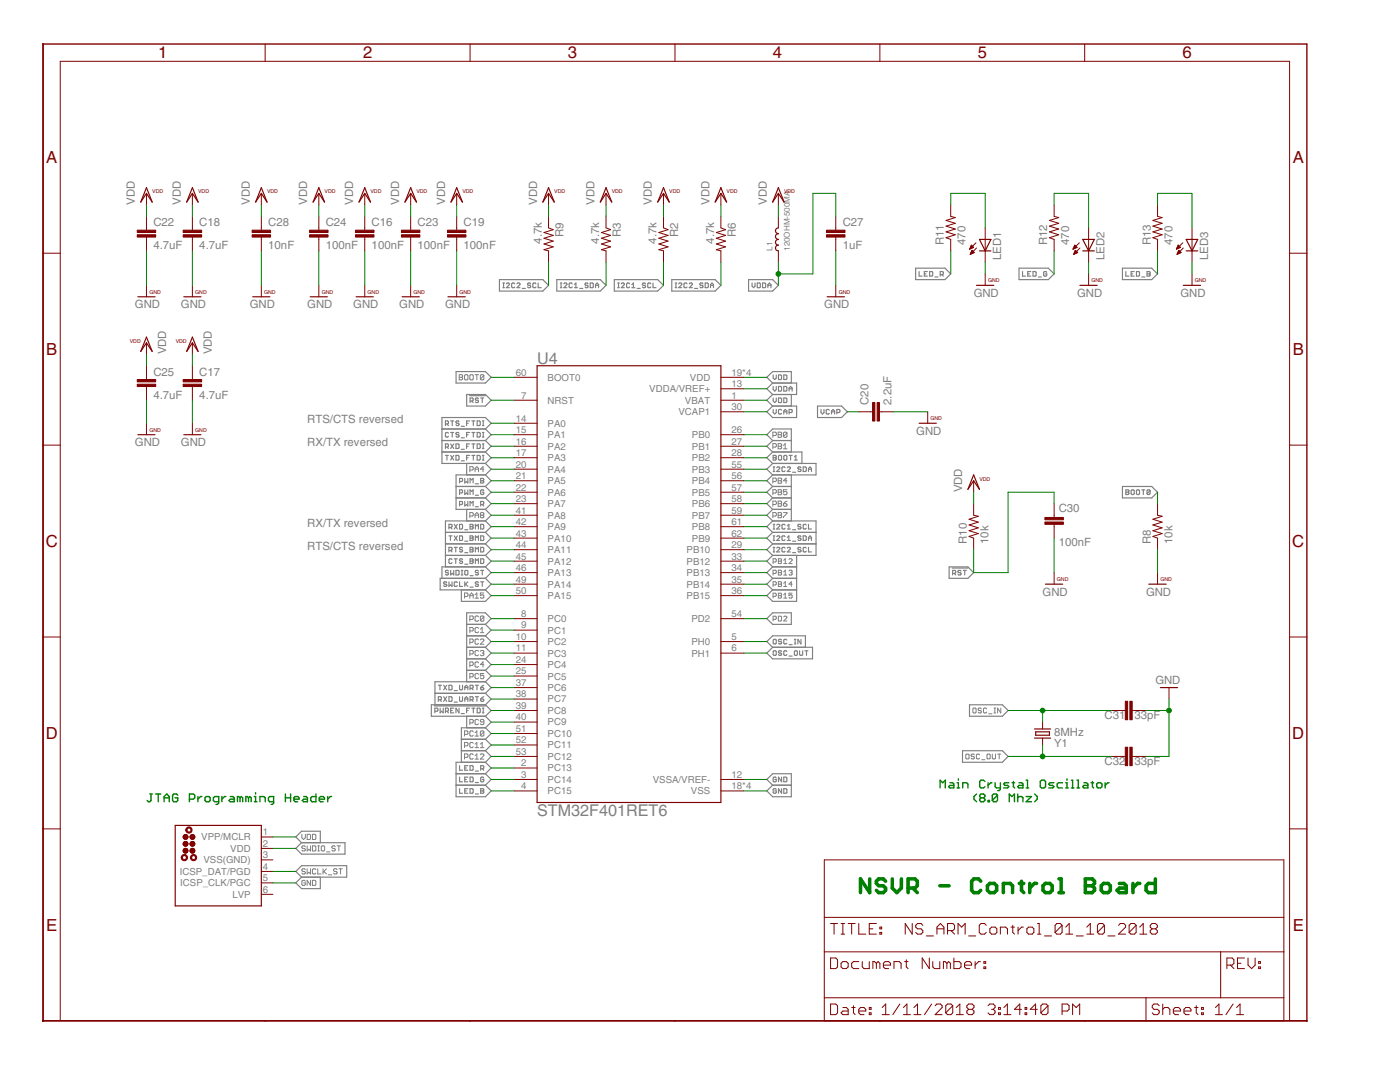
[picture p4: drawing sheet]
<svg xmlns="http://www.w3.org/2000/svg" width="279mm" height="216mm" viewBox="0 0 279 216" stroke-linecap="round" stroke-linejoin="round" font-family="sans-serif">
<defs><g id="words">
<g font-size="3.8" fill="#800000">
<text x="31.6" y="11.7">1</text>
<text x="72.5" y="11.7">2</text>
<text x="113.3" y="11.7">3</text>
<text x="154.2" y="11.7">4</text>
<text x="195.1" y="11.7">5</text>
<text x="236" y="11.7">6</text>
<text x="9.2" y="32.5">A</text>
<text x="258" y="32.5">A</text>
<text x="9.2" y="70.8">B</text>
<text x="258" y="70.8">B</text>
<text x="9.1" y="109.1">C</text>
<text x="257.9" y="109.1">C</text>
<text x="9.1" y="147.4">D</text>
<text x="257.9" y="147.4">D</text>
<text x="9.2" y="185.7">E</text>
<text x="258" y="185.7">E</text>
</g>
<g font-size="3.7" fill="#808080">
<text x="107.2" y="72.5">U4</text>
<text x="107.2" y="162.9">STM32F401RET6</text>
</g>
<g font-size="2.6" fill="#808080">
<text x="26.9" y="40.9" transform="rotate(-90 26.9 40.9)">VDD</text>
<text x="36.1" y="40.9" transform="rotate(-90 36.1 40.9)">VDD</text>
<text x="49.9" y="40.9" transform="rotate(-90 49.9 40.9)">VDD</text>
<text x="61.3" y="40.9" transform="rotate(-90 61.3 40.9)">VDD</text>
<text x="70.5" y="40.9" transform="rotate(-90 70.5 40.9)">VDD</text>
<text x="79.7" y="40.9" transform="rotate(-90 79.7 40.9)">VDD</text>
<text x="88.8" y="40.9" transform="rotate(-90 88.8 40.9)">VDD</text>
<text x="107.2" y="40.9" transform="rotate(-90 107.2 40.9)">VDD</text>
<text x="118.7" y="40.9" transform="rotate(-90 118.7 40.9)">VDD</text>
<text x="130.1" y="40.9" transform="rotate(-90 130.1 40.9)">VDD</text>
<text x="141.6" y="40.9" transform="rotate(-90 141.6 40.9)">VDD</text>
<text x="153" y="40.9" transform="rotate(-90 153 40.9)">VDD</text>
<text x="30.6" y="45.1">C22</text>
<text x="39.8" y="45.1">C18</text>
<text x="53.5" y="45.1">C28</text>
<text x="65" y="45.1">C24</text>
<text x="74.2" y="45.1">C16</text>
<text x="83.3" y="45.1">C23</text>
<text x="92.5" y="45.1">C19</text>
<text x="112.4" y="47.2" transform="rotate(-90 112.4 47.2)">R9</text>
<text x="123.9" y="47.2" transform="rotate(-90 123.9 47.2)">R3</text>
<text x="135.4" y="47.2" transform="rotate(-90 135.4 47.2)">R2</text>
<text x="146.8" y="47.2" transform="rotate(-90 146.8 47.2)">R6</text>
<text x="168.2" y="45.1">C27</text>
<text x="30.6" y="49.7">4.7uF</text>
<text x="39.8" y="49.7">4.7uF</text>
<text x="53.5" y="49.7">10nF</text>
<text x="65" y="49.7">100nF</text>
<text x="74.2" y="49.7">100nF</text>
<text x="83.3" y="49.7">100nF</text>
<text x="92.5" y="49.7">100nF</text>
<text x="108.1" y="48.6" transform="rotate(-90 108.1 48.6)">4.7k</text>
<text x="119.6" y="48.6" transform="rotate(-90 119.6 48.6)">4.7k</text>
<text x="131" y="48.6" transform="rotate(-90 131 48.6)">4.7k</text>
<text x="142.5" y="48.6" transform="rotate(-90 142.5 48.6)">4.7k</text>
<text x="168.2" y="49.7">1uF</text>
<text x="188.4" y="48.9" transform="rotate(-90 188.4 48.9)">R11</text>
<text x="192.7" y="48.9" transform="rotate(-90 192.7 48.9)">470</text>
<text x="199.8" y="51.9" transform="rotate(-90 199.8 51.9)">LED1</text>
<text x="209" y="48.9" transform="rotate(-90 209 48.9)">R12</text>
<text x="213.3" y="48.9" transform="rotate(-90 213.3 48.9)">470</text>
<text x="220.5" y="51.9" transform="rotate(-90 220.5 51.9)">LED2</text>
<text x="229.7" y="48.9" transform="rotate(-90 229.7 48.9)">R13</text>
<text x="234" y="48.9" transform="rotate(-90 234 48.9)">470</text>
<text x="241.1" y="51.9" transform="rotate(-90 241.1 51.9)">LED3</text>
<text x="194.3" y="59.2">GND</text>
<text x="215" y="59.2">GND</text>
<text x="235.6" y="59.2">GND</text>
<text x="26.9" y="61.5">GND</text>
<text x="36.1" y="61.5">GND</text>
<text x="49.9" y="61.5">GND</text>
<text x="61.3" y="61.5">GND</text>
<text x="70.5" y="61.5">GND</text>
<text x="79.7" y="61.5">GND</text>
<text x="88.8" y="61.5">GND</text>
<text x="164.5" y="61.5">GND</text>
<text x="33.1" y="70.7" transform="rotate(-90 33.1 70.7)">VDD</text>
<text x="42.3" y="70.7" transform="rotate(-90 42.3 70.7)">VDD</text>
<text x="30.6" y="74.9">C25</text>
<text x="39.8" y="74.9">C17</text>
<text x="30.6" y="79.5">4.7uF</text>
<text x="39.8" y="79.5">4.7uF</text>
<text x="173.3" y="80.8" transform="rotate(-90 173.3 80.8)">C20</text>
<text x="177.9" y="80.8" transform="rotate(-90 177.9 80.8)">2.2uF</text>
<text x="26.9" y="89">GND</text>
<text x="36.1" y="89">GND</text>
<text x="61.3" y="84.5">RTS/CTS reversed</text>
<text x="61.3" y="89">RX/TX reversed</text>
<text x="182.9" y="86.7">GND</text>
<text x="192" y="98.2" transform="rotate(-90 192 98.2)">VDD</text>
<text x="61.3" y="105.1">RX/TX reversed</text>
<text x="211.3" y="102.2">C30</text>
<text x="61.3" y="109.7">RTS/CTS reversed</text>
<text x="193" y="108.5" transform="rotate(-90 193 108.5)">R10</text>
<text x="197.3" y="108.5" transform="rotate(-90 197.3 108.5)">10k</text>
<text x="211.3" y="108.9">100nF</text>
<text x="229.7" y="108.5" transform="rotate(-90 229.7 108.5)">R8</text>
<text x="234" y="108.5" transform="rotate(-90 234 108.5)">10k</text>
<text x="208.1" y="118.8">GND</text>
<text x="228.7" y="118.8">GND</text>
<text x="230.6" y="136.5">GND</text>
<text x="220.5" y="143.5">C31</text>
<text x="226.4" y="143.4">33pF</text>
<text x="210.4" y="146.8">8MHz</text>
<text x="210.4" y="149.1">Y1</text>
<text x="220.5" y="152.7">C32</text>
<text x="226.4" y="152.6">33pF</text>
</g>
<g font-size="2.2" fill="#808080">
<text x="102.9" y="75">60</text>
<text x="109.3" y="76">BOOT0</text>
<text x="137.7" y="76">VDD</text>
<text x="146" y="77.3">13</text>
<text x="146" y="75">19*4</text>
<text x="104" y="79.5">7</text>
<text x="109.3" y="80.6">NRST</text>
<text x="129.6" y="78.3">VDDA/VREF+</text>
<text x="135.4" y="82.9">VCAP1</text>
<text x="136.7" y="80.6">VBAT</text>
<text x="146" y="79.5">1</text>
<text x="146" y="81.8">30</text>
<text x="102.9" y="84.1">14</text>
<text x="102.9" y="86.4">15</text>
<text x="102.9" y="88.7">16</text>
<text x="109.3" y="85.1">PA0</text>
<text x="109.3" y="87.4">PA1</text>
<text x="109.3" y="89.7">PA2</text>
<text x="138.1" y="87.4">PB0</text>
<text x="138.1" y="89.7">PB1</text>
<text x="146" y="86.4">26</text>
<text x="146" y="88.7">27</text>
<text x="102.9" y="91">17</text>
<text x="102.9" y="93.3">20</text>
<text x="102.9" y="95.6">21</text>
<text x="109.3" y="92">PA3</text>
<text x="109.3" y="94.3">PA4</text>
<text x="138.1" y="92">PB2</text>
<text x="138.1" y="94.3">PB3</text>
<text x="146" y="91">28</text>
<text x="146" y="93.3">55</text>
<text x="146" y="95.6">56</text>
<text x="102.9" y="97.9">22</text>
<text x="102.9" y="100.2">23</text>
<text x="109.3" y="96.6">PA5</text>
<text x="109.3" y="98.9">PA6</text>
<text x="109.3" y="101.2">PA7</text>
<text x="138.1" y="96.6">PB4</text>
<text x="138.1" y="98.9">PB5</text>
<text x="138.1" y="101.2">PB6</text>
<text x="146" y="97.9">57</text>
<text x="146" y="100.2">58</text>
<text x="102.9" y="102.5">41</text>
<text x="102.9" y="104.8">42</text>
<text x="102.9" y="107.1">43</text>
<text x="109.3" y="103.5">PA8</text>
<text x="109.3" y="105.8">PA9</text>
<text x="138.1" y="103.5">PB7</text>
<text x="138.1" y="105.8">PB8</text>
<text x="146" y="102.5">59</text>
<text x="146" y="104.8">61</text>
<text x="146" y="107.1">62</text>
<text x="102.9" y="109.4">44</text>
<text x="102.9" y="111.6">45</text>
<text x="102.9" y="113.9">46</text>
<text x="109.3" y="108.1">PA10</text>
<text x="109.3" y="110.4">PA11</text>
<text x="109.3" y="112.7">PA12</text>
<text x="137" y="110.4">PB10</text>
<text x="137" y="112.7">PB12</text>
<text x="138.1" y="108.1">PB9</text>
<text x="146" y="109.4">29</text>
<text x="146" y="111.6">33</text>
<text x="146" y="113.9">34</text>
<text x="102.9" y="116.2">49</text>
<text x="102.9" y="118.5">50</text>
<text x="109.3" y="115">PA13</text>
<text x="109.3" y="117.2">PA14</text>
<text x="109.3" y="119.5">PA15</text>
<text x="137" y="115">PB13</text>
<text x="137" y="117.2">PB14</text>
<text x="137" y="119.5">PB15</text>
<text x="146" y="116.2">35</text>
<text x="146" y="118.5">36</text>
<text x="104" y="123.1">8</text>
<text x="104" y="125.4">9</text>
<text x="109.3" y="124.1">PC0</text>
<text x="138" y="124.1">PD2</text>
<text x="146" y="123.1">54</text>
<text x="102.9" y="127.7">10</text>
<text x="102.9" y="130">11</text>
<text x="109.3" y="126.4">PC1</text>
<text x="109.3" y="128.7">PC2</text>
<text x="109.3" y="131">PC3</text>
<text x="138" y="128.7">PH0</text>
<text x="138" y="131">PH1</text>
<text x="146" y="127.7">5</text>
<text x="146" y="130">6</text>
<text x="102.9" y="132.3">24</text>
<text x="102.9" y="134.6">25</text>
<text x="102.9" y="136.9">37</text>
<text x="109.3" y="133.3">PC4</text>
<text x="109.3" y="135.6">PC5</text>
<text x="109.3" y="137.9">PC6</text>
<text x="102.9" y="139.2">38</text>
<text x="102.9" y="141.5">39</text>
<text x="102.9" y="143.8">40</text>
<text x="109.3" y="140.2">PC7</text>
<text x="109.3" y="142.5">PC8</text>
<text x="102.9" y="146">51</text>
<text x="102.9" y="148.3">52</text>
<text x="109.3" y="144.8">PC9</text>
<text x="109.3" y="147.1">PC10</text>
<text x="109.3" y="149.3">PC11</text>
<text x="102.9" y="150.6">53</text>
<text x="104" y="152.9">2</text>
<text x="104" y="155.2">3</text>
<text x="109.3" y="153.9">PC13</text>
<text x="109.3" y="151.6">PC12</text>
<text x="146" y="155.2">12</text>
<text x="104" y="157.5">4</text>
<text x="109.3" y="156.2">PC14</text>
<text x="109.3" y="158.5">PC15</text>
<text x="130.3" y="156.2">VSSA/VREF-</text>
<text x="137.9" y="158.5">VSS</text>
<text x="146" y="157.5">18*4</text>
<text x="40.2" y="167.7">VPP/MCLR</text>
<text x="52.5" y="166.7">1</text>
<text x="40.6" y="172.3">VSS(GND)</text>
<text x="46" y="170">VDD</text>
<text x="52.5" y="169">2</text>
<text x="52.5" y="171.3">3</text>
<text x="52.5" y="173.6">4</text>
<text x="35.9" y="174.6">ICSP_DAT/PGD</text>
<text x="36" y="176.9">ICSP_CLK/PGC</text>
<text x="46.4" y="179.2">LVP</text>
<text x="52.5" y="175.9">5</text>
<text x="52.5" y="178.1">6</text>
</g>
<g font-size="1.9" fill="#808080">
<text x="154.2" y="50.1" transform="rotate(-90 154.2 50.1)">L1</text>
<text x="157.6" y="50.1" transform="rotate(-90 157.6 50.1)">120OHM-500MA</text>
</g>
<g font-size="1.2" fill="#800000">
<text x="30.4" y="38.6">VDD</text>
<text x="39.5" y="38.6">VDD</text>
<text x="53.3" y="38.6">VDD</text>
<text x="64.8" y="38.6">VDD</text>
<text x="73.9" y="38.6">VDD</text>
<text x="83.1" y="38.6">VDD</text>
<text x="92.3" y="38.6">VDD</text>
<text x="110.6" y="38.6">VDD</text>
<text x="122.1" y="38.6">VDD</text>
<text x="133.6" y="38.6">VDD</text>
<text x="145" y="38.6">VDD</text>
<text x="156.5" y="38.6">VDD</text>
<text x="29.8" y="58.7">GND</text>
<text x="39" y="58.7">GND</text>
<text x="52.7" y="58.7">GND</text>
<text x="64.2" y="58.7">GND</text>
<text x="73.4" y="58.7">GND</text>
<text x="82.5" y="58.7">GND</text>
<text x="91.7" y="58.7">GND</text>
<text x="167.4" y="58.7">GND</text>
<text x="197.2" y="56.4">GND</text>
<text x="217.8" y="56.4">GND</text>
<text x="238.5" y="56.4">GND</text>
<text x="25.9" y="68.4">VDD</text>
<text x="35.1" y="68.4">VDD</text>
<text x="185.7" y="83.9">GND</text>
<text x="29.8" y="86.2">GND</text>
<text x="39" y="86.2">GND</text>
<text x="195.5" y="95.9">VDD</text>
<text x="210.9" y="116">GND</text>
<text x="231.6" y="116">GND</text>
</g>
</g></defs>
<g fill="none" stroke="#808080" stroke-width=".23">
<path d="M99.7 55.8h8.6l1.2 1.1-1.2 1.2h-8.6zM100.4 57.4h.3M100.4 56.5h.3M100.5 56.5v.9M101 56.6l.2-.1h.3l.2 .1-.7 .8h.7M102.7 56.6l-.1-.1h-.3l-.2 .1v.7l.2 .1 .4-.1M103.2 56.6l.1-.1h.3l.2 .1-.6 .8h.6M104.2 57.6h.6M105.9 56.6l-.2-.1h-.3l-.1 .3 .4 .1 .2 .4-.2 .1-.4-.1M107 56.6l-.2-.1h-.3l-.2 .1v.7l.2 .1 .5-.1M107.4 56.5v.9h.6M111.1 55.8h8.7l1.1 1.1-1.1 1.2h-8.7z"/>
<path d="M111.8 57.4h.3M111.8 56.5h.3M112 56.5v.9M112.5 56.6l.2-.1h.3l.1 .1-.6 .8h.6M114.2 56.6l-.2-.1h-.3l-.1 .1v.7l.1 .1 .5-.1M114.6 57.4h.7M114.6 56.8l.3-.3v.9M115.7 57.6h.6M117.3 56.6l-.1-.1h-.3l-.1 .3 .4 .1 .1 .4-.1 .1-.4-.1M117.8 56.5h.5l.1 .1v.7l-.1 .1h-.5zM118.9 56.9h.6M118.9 57.4v-.6l.3-.3 .3 .3v.6"/>
<path d="M122.6 55.8h8.7l1.1 1.1-1.1 1.2h-8.7zM123.3 57.4h.3M123.3 56.5h.3M123.4 56.5v.9M124 56.6l.1-.1h.3l.2 .1-.6 .8h.6M125.6 56.6l-.1-.1h-.3l-.1 .1v.7l.1 .1 .4-.1M126.1 57.4h.6M126.1 56.8l.3-.3v.9M127.1 57.6h.7M128.8 56.6l-.1-.1h-.3l-.2 .3 .5 .1 .1 .4-.1 .1-.5-.1M129.9 56.6l-.2-.1h-.3l-.1 .1v.7l.1 .1 .5-.1M130.3 56.5v.9h.6"/>
<path d="M134.1 55.8h8.6l1.2 1.1-1.2 1.2h-8.6zM134.7 57.4h.4M134.7 56.5h.4M134.9 56.5v.9M135.4 56.6l.2-.1h.3l.2 .1-.7 .8h.7M137.1 56.6l-.1-.1h-.3l-.2 .1v.7l.2 .1 .4-.1M137.6 56.6l.1-.1h.3l.2 .1-.6 .8h.6M138.6 57.6h.6M140.3 56.6l-.2-.1h-.3l-.1 .3 .4 .1 .2 .4-.2 .1-.4-.1M140.7 56.5h.5l.2 .1v.7l-.2 .1h-.5zM141.8 56.9h.6M141.8 57.4v-.6l.3-.3 .3 .3v.6"/>
<path d="M149.4 55.8h4.8l1.1 1.1-1.1 1.2h-4.8zM150.1 56.5v.6l.3 .3 .3-.3v-.6M151.1 56.5h.5l.1 .1v.7l-.1 .1h-.5zM152.2 56.5h.5l.1 .1v.7l-.1 .1h-.5zM153.2 56.9h.7M153.2 57.4v-.6l.4-.3 .3 .3v.6M182.7 53.5h5.9l1.1 1.2-1.1 1.1h-5.9zM183.4 54.2v.9h.6M184.5 54.7h.3M185.1 54.2h-.6v.9h.6M185.5 54.2h.5l.1 .1v.6l-.1 .2h-.5zM186.6 55.3h.6"/>
<path d="M187.6 54.8h.5l.2-.5-.2-.1h-.5v.9M188 54.8l.3 .3M203.4 53.5h5.8l1.2 1.2-1.2 1.1h-5.8zM204.1 54.2v.9h.6M205.1 54.7h.3M205.7 54.2h-.6v.9h.6M206.2 54.2h.4l.2 .1v.6l-.2 .2h-.4zM207.2 55.3h.6M208.9 54.3l-.2-.1-.4 .1v.6l.4 .2 .2-.4h-.3M224 53.5h5.8l1.2 1.2-1.2 1.1h-5.8zM224.7 54.2v.9h.6M225.7 54.7h.4"/>
<path d="M226.4 54.2h-.7v.9h.7M226.8 54.2h.5l.1 .1v.6l-.1 .2h-.5zM227.9 55.3h.6M228.9 54.2h.5l.1 .1-.1 .4 .1 .2-.1 .2h-.5zM228.9 54.7h.5M91 74.1h5.9l1.1 1.2-1.1 1.1h-5.9zM93.1 78.7h3.8l1.1 1.2-1.1 1.1h-3.8zM93.7 79h3.2M95.5 79.6l-.5-.2-.1 .3 .4 .2 .2 .3-.2 .1-.4-.1M95.9 79.4h.6M96.2 79.4v.9M154.2 76.4l-1.2-1.1 1.2-1.2h3.7v2.3"/>
<path d="M154.2 76.4h4.8v2.3h-4.8M154.2 78.7l-1.2 1.2 1.2 1.1M154.2 76.4l-1.2 1.2 1.2 1.1M154.3 74.8v.6l.3 .3 .3-.3v-.6M154.3 77.1v.6l.3 .3 .3-.3v-.6M154.3 79.4v.6l.3 .3 .3-.3v-.6M155.4 74.8h.4l.2 .2v.6l-.2 .1h-.4zM155.4 77.1h.4l.2 .2v.6l-.2 .1h-.4zM155.4 79.4h.4l.2 .2v.6l-.2 .1h-.4zM156.4 74.8h.5l.1 .2v.6l-.1 .1h-.5zM156.4 77.1h.5l.1 .2v.6l-.1 .1h-.5zM156.4 79.4h.5l.1 .2v.6l-.1 .1h-.5z"/>
<path d="M157.5 78v-.6l.3-.3 .3 .3v.6M157.5 77.6h.6M157.9 78.7v2.3M88.2 90.2h8.7M88.2 85.6h8.7M88.2 87.9h8.7M88.9 90.9h.6M88.9 84.6h.4l.2-.1-.2-.5h-.4v.9M88.9 89.2h.4l.2-.2-.2-.4h-.4v.9M89.2 90.9v.9M89.2 84.6l.3 .3M89.2 89.2l.3 .3"/>
<path d="M89.5 86.4l-.2-.1-.4 .1v.7l.1 .1 .5-.1M89.9 90.9l.7 .9M89.9 84h.7M89.9 88.6l.7 .9M89.9 86.3h.7M90.3 84v.9M90.3 86.3v.9M90.6 90.9l-.7 .9M90.6 88.6l-.7 .9M91 90.9h.5l.1 .1v.6l-.1 .2h-.5zM91 88.6h.5l.1 .1v.6l-.1 .2h-.5zM91 99.4h5.9"/>
<path d="M91 97.1h5.9M91.6 84.2l-.1-.2h-.3l-.2 .2 .2 .3 .4 .1-.1 .3h-.3l-.2-.1M91.6 86.4l-.1-.1-.5 .1 .2 .3h.3l.1 .2-.1 .3-.5-.1M91.7 96.1h.5l.1-.2-.1-.4h-.5v.9M91.7 98.4h.5l.1-.2-.1-.5h-.5v1M92.1 91.9h.6M92.1 85.1h.6M92.1 89.7h.6M92.1 87.4h.6M92.8 95.5v.9l.3-.3 .3 .3v-.9M92.8 97.7v1l.3-.3 .3 .3v-1M93.1 91.3h.3"/>
<path d="M93.1 84.5h.3M93.1 89h.3M93.1 86.7h.3M93.1 92.5v2.3M93.7 90.9h-.6v.9M93.7 84h-.6v.9M93.7 86.3h-.6v.9M93.7 88.6h-.6v.9M93.8 98.7v-1l.3 .4 .3-.4v1M93.8 80h.5l.1-.1-.1-.5h-.5v.9M93.8 96.4v-.9l.3 .3 .3-.3v.9M94.1 80l.3 .3"/>
<path d="M94.2 90.9h.6M94.2 84h.6M94.2 88.6h.6M94.2 86.3h.6M94.5 84v.9M94.5 86.3v.9M94.5 88.6v.9M94.5 90.9v.9M94.9 98.8h.6M94.9 96.5h.6M95.2 90.9h.5l.1 .1v.6l-.1 .2h-.5zM95.2 84h.5l.1 .2v.6l-.1 .1h-.5z"/>
<path d="M95.2 86.3h.5l.1 .1v.7l-.1 .1h-.5zM95.2 88.6h.5l.1 .1v.6l-.1 .2h-.5zM95.9 95.5h.5l.1 .1-.1 .3 .1 .3-.1 .2h-.5zM95.9 95.9h.5M96.3 90.9h.3M96.3 91.8h.3M96.3 84h.3M96.3 84.9h.3M96.3 88.6h.3M96.3 89.5h.3M96.3 86.3h.3M96.3 87.2h.3"/>
<path d="M96.4 84v.9M96.4 86.3v.9M96.4 88.6v.9M96.4 90.9v.9M96.5 97.9l-.1-.2-.5 .2v.6l.2 .2h.3l.1-.2v-.3h-.3M96.9 90.2l1.1 1.1-1.1 1.2M96.9 85.6l1.1-1.1-1.1-1.2h-8.7v9.2h8.7M96.9 94.8h-5.9v6.8h5.9M96.9 87.9l1.1 1.1-1.1 1.2M96.9 85.6l1.1 1.1-1.1 1.2M96.9 99.4l1.1 1.1-1.1 1.1M96.9 97.1l1.1 1.1-1.1 1.2"/>
<path d="M96.9 94.8l1.1 1.1-1.1 1.2M96.9 92.5l1.1 1.1-1.1 1.2M153 82.2l1.2-1.2h4.8v2.3h-4.8zM154.2 87.9l-1.2-1.2 1.2-1.1h3.7v4.6M154.2 92.5h8.7v2.3h-8.7M154.2 90.2h5.8v2.3M154.2 87.9h3.7M154.2 99.4h3.7M154.2 97.1h3.7M154.2 92.5l-1.2 1.1 1.2 1.2M154.2 99.4l-1.2 1.1 1.2 1.1M154.2 97.1l-1.2 1.1 1.2 1.2"/>
<path d="M154.2 94.8l-1.2 1.1 1.2 1.2M154.2 90.2l-1.2 1.1 1.2 1.2M154.2 87.9l-1.2 1.1 1.2 1.2M154.3 81.7v.6l.3 .3 .3-.3v-.6M154.3 90.9h.5l.1 .1-.1 .3 .1 .3-.1 .2h-.5zM154.3 91.3h.5M154.3 94.1h.3M154.3 93.2h.3M154.5 93.2v.9M155 93.3l.2-.1 .4 .1-.6 .8h.6M155.5 90.9h.3l.2 .1v.6l-.2 .2h-.3l-.1-.2v-.6zM156 81.9l-.2-.2-.4 .2v.6l.1 .1 .5-.1"/>
<path d="M156.4 82.6v-.6l.3-.3 .3 .3v.6M156.4 82.2h.6M156.6 90.9h.3l.1 .1v.6l-.1 .2h-.3l-.2-.2v-.6zM156.7 93.3l-.2-.1-.4 .1v.6l.1 .2 .5-.2M157.1 93.3l.2-.1 .4 .1-.6 .8h.6M157.5 90.9h.6M157.5 82.3h.4l.2-.1v-.3l-.2-.2h-.4v.9M157.8 90.9v.9M157.9 94.8v9.1M158.2 94.2h.6M158.5 91.8h.6M158.5 91.2l.3-.3v.9"/>
<path d="M159.9 93.3l-.2-.1-.5 .1 .2 .3h.3l.2 .2-.2 .3-.5-.2M160.3 93.2h.4l.2 .1v.6l-.2 .2h-.4zM161.4 94.1v-.6l.2-.3 .3 .3v.6M161.4 93.6h.5M163.2 81h4.8l1.1 1.2-1.1 1.1h-4.8zM163.9 81.7v.6l.2 .3 .3-.3v-.6M165.5 81.9l-.1-.2-.5 .2v.6l.2 .1 .4-.1M165.9 82.2h.7M165.9 82.6v-.6l.4-.3 .3 .3v.6M167 82.3h.5l.1-.4-.1-.2h-.5v.9M224 97.1h5.8l1.2 1.1-1.2 1.2h-5.8zM224.7 97.7h.4l.2 .2-.2 .3 .2 .3-.2 .2h-.4z"/>
<path d="M224.7 98.2h.4M225.7 97.9l.2-.2 .5 .2v.6l-.2 .2h-.3l-.2-.2zM226.9 97.7l.5 .2v.6l-.1 .2h-.4l-.1-.2v-.6zM227.9 97.7h.6M228.2 97.7v1M229.5 97.9l-.4-.2-.2 .2v.6M229.5 97.9v.6l-.1 .2h-.3l-.2-.2M229.5 97.9l-.6 .6M88.9 106.2h8M88.9 108.5h8M88.9 110.8h8M89.2 116.2l-.5-.1-.2 .3 .2 .2h.3l.2 .3-.2 .1-.5-.1"/>
<path d="M89.5 114l-.2-.2-.4 .2 .1 .3 .5 .1-.2 .3-.4-.1M89.6 105.2h.5l.1-.1-.1-.5h-.5v1M89.6 109.8h.5l.1-.4-.1-.2h-.5v.9M89.6 116.1v.9l.3-.3 .3 .3v-.9M89.6 106.9h.6M89.9 105.2l.3 .4M89.9 106.9v.9M89.9 109.8l.3 .3M89.9 113.8v.9l.4-.3 .3 .3v-.9M90.2 111.7l-.1-.2-.5 .2v.6l.1 .1h.4l.1-.1M90.7 109.2h.6M90.7 104.6l.6 1"/>
<path d="M90.7 111.5h.6M90.7 106.9l.6 .9M91 109.2v.9M91 111.5v.9M91 113.8h.5l.1 .2v.6l-.1 .1h-.5zM91.3 104.6l-.6 1M91.3 106.9l-.6 .9M91.3 116.2l-.2-.1-.4 .1v.7l.1 .1 .5-.1M91.7 104.6h.5l.1 .2v.6l-.1 .2h-.5zM91.7 100.7h.5l.1-.2-.1-.4h-.5v.9M91.7 106.9h.5l.1 .2v.6l-.1 .1h-.5zM91.7 116.1v.9h.6"/>
<path d="M92.1 113.8h.3M92.1 114.7h.3M92.1 117.7v2.3h4.8l1.1-1.1-1.1-1.2M92.2 113.8v.9M92.3 109.4l-.1-.2-.5 .2 .2 .3 .4 .1-.1 .3-.5-.1M92.3 111.7l-.1-.2-.5 .2 .2 .3 .4 .1-.1 .3h-.3l-.2-.1M92.8 105.7h.6M92.8 110.3h.6M92.8 112.6h.6M92.8 108h.6M92.8 114l.1-.2 .5 .2v.6l-.2 .1-.4-.1zM92.8 100.1v.9l.3-.3 .3 .3v-.9"/>
<path d="M92.8 116.1v.9M92.9 116.6l.5 .4M93.1 101.6v2.3M93.4 116.1l-.6 .6M93.8 101v-.9l.3 .3 .3-.3v.9M93.8 104.6h.5l.1 .2-.1 .3 .1 .3-.1 .2h-.5zM93.8 106.9h.5l.1 .2-.1 .3 .1 .3-.1 .1h-.5zM93.8 109.2h.5l.1 .2-.1 .3 .1 .3-.1 .1h-.5zM93.8 111.5h.5l.1 .2-.1 .3 .1 .3-.1 .1h-.5zM93.8 105.1h.5M93.8 109.7h.5M93.8 112h.5"/>
<path d="M93.8 107.4h.5M93.8 114.9h.6M93.8 117.2h.6M94.9 105.6v-1l.3 .3 .3-.3v1M94.9 107.8v-.9l.3 .3 .3-.3v.9M94.9 110.1v-.9l.3 .3 .3-.3v.9M94.9 112.4v-.9l.3 .3 .3-.3v.9M94.9 101.1h.6M95.5 114l-.2-.2-.4 .2 .1 .3 .5 .1-.2 .3-.4-.1M95.5 116.2l-.5-.1-.1 .3 .1 .2h.3l.2 .3-.2 .1-.4-.1M95.9 104.6h.5l.1 .2v.6l-.1 .2h-.5zM95.9 109.2h.5l.1 .2v.6l-.1 .1h-.5z"/>
<path d="M95.9 100.7h.5l.1-.5-.1-.1h-.5v.9M95.9 106.9h.5l.1 .2v.6l-.1 .1h-.5zM95.9 111.5h.5l.1 .2v.6l-.1 .1h-.5zM95.9 113.8h.6M95.9 116.1h.6M96.2 113.8v.9M96.2 116.1v.9M96.2 100.7l.3 .3M96.9 113.1h-8.7v2.3M96.9 103.9h-8v9.2M96.9 103.9l1.1 1.2-1.1 1.1M96.9 110.8l1.1 1.2-1.1 1.1"/>
<path d="M96.9 106.2l1.1 1.2-1.1 1.1M96.9 108.5l1.1 1.2-1.1 1.1M96.9 113.1l1.1 1.2-1.1 1.1M96.9 115.4h-9.1v2.3h9.1M96.9 115.4l1.1 1.2-1.1 1.1M96.9 101.6l1.1 1.2-1.1 1.1M154.2 103.9l-1.2 1.2 1.2 1.1M154.2 103.9h8.7v6.9h-8.7M154.2 106.2h8.7M154.2 108.5l-1.2 1.2 1.2 1.1M154.2 108.5h8.7M154.2 113.1h4.8"/>
<path d="M154.2 115.4h4.8M154.2 117.7h4.8M154.2 101.6h3.7M154.2 106.2l-1.2 1.2 1.2 1.1M154.2 110.8l-1.2 1.2 1.2 1.1M154.2 113.1l-1.2 1.2 1.2 1.1M154.2 115.4l-1.2 1.2 1.2 1.1M154.2 101.6l-1.2 1.2 1.2 1.1M154.3 105.6h.3M154.3 104.6h.3M154.3 110.1h.3M154.3 109.2h.3"/>
<path d="M154.3 106.9h.3M154.3 107.8h.3M154.5 104.6v1M154.5 106.9v.9M154.5 109.2v.9M155 104.8l.2-.2 .4 .2v.1l-.6 .7h.6M155 107.1l.2-.2 .4 .2-.6 .7h.6M155 109.4l.2-.2 .4 .2-.6 .7h.6M156.7 104.8l-.2-.2-.4 .2v.6l.1 .2h.3l.2-.2M156.7 107.1l-.2-.2-.4 .2v.6l.1 .1 .5-.1M156.7 109.4l-.2-.2-.4 .2v.6l.1 .1 .5-.1M157.1 105.6h.6"/>
<path d="M157.1 104.9l.3-.3v1M157.1 107.2l.3-.3v.9M157.1 109.4l.2-.2 .4 .2-.6 .7h.6M157.1 107.8h.6M158.2 105.7h.6M158.2 110.3h.6M158.2 108h.6M159 110.8v9.2h-4.8l-1.2-1.1 1.2-1.2M159.9 104.8l-.2-.2-.5 .2 .2 .3 .5 .1-.2 .4h-.3l-.2-.2M159.9 107.1l-.5-.2-.2 .3 .5 .2 .2 .3-.2 .1-.5-.1M159.9 109.4l-.5-.2-.2 .3 .2 .2h.3l.2 .3-.2 .1-.5-.1M160.3 106.9h.4l.2 .2v.6l-.2 .1h-.4z"/>
<path d="M160.9 104.8l-.2-.2-.4 .2v.6l.1 .2h.3l.2-.2M160.9 109.4l-.2-.2-.4 .2v.6l.1 .1 .5-.1M161.4 104.6v1h.5M161.4 107.8v-.6l.2-.3 .3 .3v.6M161.4 109.2v.9h.5M161.4 107.4h.5M189.4 113.1h3.8l1.1 1.2-1.1 1.1h-3.8zM190 113.3h3.2M190.1 114.4h.5l.1-.4-.1-.2h-.5v.9M190.4 114.4l.3 .3M191.8 114l-.2-.2-.4 .2 .1 .3 .5 .1-.2 .3-.4-.1M192.2 113.8h.6"/>
<path d="M192.5 113.8v.9M86.8 138.3h10.1M87.5 136.7h.6M87.5 139.6h.4l.2-.4-.2-.2h-.4v1M87.8 136.7v.9M87.8 139.6l.3 .4M88.5 136.7l.7 .9M88.5 139l.7 1M89.2 136.7l-.7 .9M89.2 139l-.7 1M89.6 136.7h.5l.1 .2v.6l-.1 .1h-.5zM89.6 139h.5l.1 .2v.6l-.1 .2h-.5z"/>
<path d="M90.7 137.8h.6M91.7 136.7v.8l.2 .1 .4-.1v-.8M91.7 139v.8l.2 .2h.3l.1-.2v-.8M92.8 137.6v-.6l.3-.3 .3 .3v.6M92.8 140v-.7l.3-.3 .3 .3v.7M92.8 137.2h.6M92.8 139.5h.6M93.1 124.6h3.8M93.1 126.9h3.8M93.1 129.2h3.8M93.1 131.5h3.8M93.1 133.8h3.8"/>
<path d="M93.8 137.4h.5l.1-.2-.1-.5h-.5v.9M93.8 139.6h.5l.1-.4-.1-.2h-.5v1M94.1 137.4l.3 .2M94.1 139.6l.3 .4M94.9 136.7h.6M94.9 139h.6M95.2 136.7v.9M95.2 139v1M95.9 137.2h.5l.1 .3-.4 .1zM95.9 139.5h.5l.1 .3-.1 .2h-.3zM96.5 136.7l-.6 .5M96.5 139l-.6 .5"/>
<path d="M96.9 129.2l1.1 1.1-1.1 1.2M96.9 133.8l1.1 1.1-1.1 1.1M96.9 126.9l1.1 1.1-1.1 1.2M96.9 124.6l1.1-1.2-1.1-1.1h-3.8v13.7M96.9 124.6l1.1 1.1-1.1 1.2M96.9 131.5l1.1 1.1-1.1 1.2M96.9 136h-10.1v4.6M96.9 136l1.1 1.2-1.1 1.1M96.9 138.3l1.1 1.2-1.1 1.1M154.2 122.3h3.7v2.3h-3.7l-1.2-1.2zM154.2 129.2l-1.2-1.2 1.2-1.1h6.5v2.3M154.2 129.2h8v2.3h-8l-1.2-1.2z"/>
<path d="M154.5 127.6l.4 .1v.6l-.1 .2-.5-.2v-.6zM154.5 129.9l.4 .1v.6l-.1 .2-.5-.2v-.6zM156 127.7l-.5-.1-.1 .3 .4 .1 .2 .3-.2 .2-.4-.2M156 130l-.5-.1-.1 .3 .1 .1h.3l.2 .3-.2 .2-.4-.2M157 127.7l-.1-.1-.5 .1v.6l.2 .2 .4-.2M157 130l-.1-.1-.5 .1v.6l.2 .2 .4-.2M157.5 128.6h.6M157.5 130.9h.6M158.5 127.6h.3M158.5 128.5h.3M158.7 127.6v.9M158.7 129.9l.4 .1v.6l-.1 .2-.5-.2v-.6z"/>
<path d="M159.6 129.9v.7l.1 .2 .5-.2v-.7M159.9 127.6v.9l-.7-.9v.9M160.6 129.9h.6M161 129.9v.9M86.7 140.9h10.2M86.8 141.9h.4l.2-.1-.2-.5h-.4v.9M87.8 141.3v.9l.3-.3 .4 .3v-.9M88.9 141.9h.4l.2-.1-.2-.5h-.4v.9M89.2 141.9l.3 .3M89.9 141.8h.4M90.6 141.3h-.7v.9h.7M90.7 140.1h.6"/>
<path d="M91 156.7h5.9M91 154.4h5.9M91.6 141.3v.9l-.6-.9v.9M91.7 157.4v.9h.6M91.7 155.1v.9h.6M91.7 152.8v.9h.6M92.1 142.4h.6M92.1 147.5h4.8M92.1 149.8h4.8M92.8 157.8h.3M92.8 155.5h.3M92.8 153.2h.3"/>
<path d="M93.1 141.8h.3M93.1 142.9v2.3M93.4 157.4h-.6v.9h.6M93.4 155.1h-.6v.9h.6M93.4 152.8h-.6v.9h.6M93.7 141.3h-.6v.9M93.8 157.4h.5l.1 .1v.6l-.1 .2h-.5zM93.8 155.1h.5l.1 .1v.7l-.1 .1h-.5zM93.8 152.8h.5l.1 .1v.6l-.1 .2h-.5zM94.2 141.3h.6M94.5 141.3v.9M94.9 153.9h.6"/>
<path d="M94.9 156.1h.6M94.9 158.4h.6M95.2 141.3h.5l.1 .2v.6l-.1 .1h-.5zM95.9 157.4h.5l.1 .1-.1 .3 .1 .3-.1 .2h-.5zM95.9 157.8h.5M95.9 153.4h.5l.1-.5-.1-.1h-.5v.9M96.2 153.4l.3 .3M96.3 141.3h.3M96.3 142.2h.3M96.4 141.3v.9M96.5 155.2l-.1-.1h-.3l-.2 .1v.7l.2 .1 .4-.1v-.4h-.3M96.9 152.1h-5.9v6.9h5.9l1.1-1.2-1.1-1.1"/>
<path d="M96.9 140.6l1.1 1.2-1.1 1.1M96.9 140.6h-10.8v2.3h10.8M96.9 152.1l1.1 1.1-1.1 1.2M96.9 145.2h-4.8v6.9M96.9 142.9l1.1 1.2-1.1 1.1M96.9 145.2l1.1 1.2-1.1 1.1M96.9 147.5l1.1 1.2-1.1 1.1M96.9 149.8l1.1 1.1-1.1 1.2M96.9 154.4l1.1 1.1-1.1 1.2M153 155.5l1.2-1.1h3.7v4.6h-3.7l-1.2-1.2 1.2-1.1zM154.2 156.7h3.7M154.9 157.5l-.1-.1-.5 .1v.6l.2 .2 .4-.2v-.3h-.3"/>
<path d="M154.9 155.2l-.1-.1h-.3l-.2 .1v.7l.2 .1 .4-.1v-.4h-.3M156 155.1v.9l-.6-.9v.9M156 157.4v.9l-.6-.9v.9M156.4 157.4h.5l.1 .1v.6l-.1 .2h-.5zM156.4 155.1h.5l.1 .1v.7l-.1 .1h-.5zM192.1 149.8h7.9l1.2 1.1-1.2 1.2h-7.9zM193.5 140.6h6.5l1.2 1.2-1.2 1.1h-6.5zM59 173.9l1.2-1.2h9v2.3h-9zM59 169.3l1.2-1.2h8.7v2.3h-8.7zM60.2 175l-1.2 1.2 1.2 1.1h3.7v-2.3M60.2 168.1l-1.2-1.1 1.2-1.1h3.7v2.2"/>
</g>
<g fill="none" stroke="#808080" stroke-width=".2">
<path d="M91.7 74.8h.5l.1 .1-.1 .4 .1 .3-.1 .2h-.5zM91.7 75.3h.5M92.9 74.8h.3l.2 .1v.7l-.2 .2h-.3l-.2-.2v-.7zM93.9 74.8h.4l.1 .1v.7l-.1 .2h-.4l-.1-.2v-.7zM94.8 74.8h.7M95.2 74.8v1M96.6 74.9l-.2-.1h-.4l-.1 .1v.7M96.6 74.9v.7l-.2 .2h-.4l-.1-.2M96.6 74.9l-.7 .7M93.8 93.8h.5l.1-.2v-.3l-.1-.2h-.5v1M94.8 94.1v-.6l.4-.4 .3 .4v.6M94.8 93.6h.7"/>
<path d="M96.6 93.6h-.7l.5-.5v1M154.2 86.9h.6l.1-.2v-.3l-.1-.2h-.6v1.1M154.2 89.2h.6l.1-.2v-.3l-.1-.2h-.6v1.1M154.2 96.1h.6l.1-.2v-.3l-.1-.2h-.6v1M154.2 98.4h.6l.1-.2v-.3l-.1-.2h-.6v1M155.3 100h.5l.2 .2-.2 .3 .2 .4-.2 .1h-.5zM155.3 86.2h.5l.2 .2-.2 .3 .2 .4-.2 .2h-.5zM155.3 88.5h.5l.2 .2-.2 .3 .2 .4-.2 .2h-.5zM155.3 95.4h.5l.2 .2-.2 .3 .2 .4-.2 .1h-.5zM155.3 97.7h.5l.2 .2-.2 .3 .2 .4-.2 .1h-.5zM155.3 98.2h.5M155.3 95.9h.5"/>
<path d="M155.3 89h.5M155.3 86.7h.5M156.4 88.9l.3-.4v1.1M156.4 89.6h.7M157.1 86.4v.7l-.2 .2h-.4l-.1-.2M157.1 97.7h-.7v.5l.3-.2 .4 .2v.4l-.2 .1h-.4l-.1-.1M157.1 86.4l-.2-.2h-.4l-.1 .2v.7M157.1 100l-.7 .5M157.1 95.9h-.7l.5-.5v1M157.1 86.4l-.7 .7M92.7 119h.5l.2-.1v-.4l-.2-.2h-.5v1.1M93.8 103h.5l.1-.2v-.4l-.1-.1h-.5v1"/>
<path d="M93.8 119.4v-.7l.3-.4 .3 .4v.7M93.8 118.9h.6M94.8 118.7l.4-.4v1.1M94.8 103.3v-.7l.4-.3 .3 .3v.7M94.8 102.8h.7M94.8 119.4h.7M96 102.8l-.1-.2 .1-.3h.4l.2 .1-.2 .4M96 102.8l-.1 .2 .1 .3h.4l.2-.2-.2-.3M96 102.8h.4M96.6 118.3h-.7v.6l.3-.2 .4 .2v.3l-.2 .2h-.4l-.1-.2M154.2 103h.6l.1-.2v-.4l-.1-.1h-.6v1M154.2 100.7h.6l.1-.2v-.3l-.1-.2h-.6v1"/>
<path d="M154.3 119h.5l.1-.1-.1-.5h-.5v.9M154.3 112.1h.5l.1-.1-.1-.5h-.5v1M154.3 114.4h.5l.1-.1-.1-.5h-.5v.9M154.3 116.7h.5l.1-.5-.1-.1h-.5v.9M155.3 102.3h.5l.2 .1-.2 .4 .2 .3-.2 .2h-.5zM155.3 102.8h.5M155.3 100.5h.5M155.3 118.4h.5l.2 .1-.2 .4 .2 .3-.2 .1h-.5zM155.3 118.9h.5M155.3 111.5h.5l.2 .2-.2 .3 .2 .3-.2 .2h-.5zM155.3 113.8h.5l.2 .1-.2 .4 .2 .3-.2 .1h-.5zM155.3 116.1h.5l.2 .1-.2 .4 .2 .3-.2 .1h-.5z"/>
<path d="M155.3 112h.5M155.3 114.3h.5M155.3 116.6h.5M156.4 102.3h.7l-.7 1M156.4 100.5h.5l.2 .4-.2 .1h-.4l-.1-.1zM156.4 119.3h.6M156.4 112.5h.6M156.4 111.8l.3-.3v1M156.4 114.1l.3-.3v.9M156.4 116.4l.3-.3v.9M156.4 118.7l.3-.3v.9M156.4 114.7h.6"/>
<path d="M156.4 117h.6M157.5 111.7l.1-.2h.3l.2 .2-.6 .8h.6M157.5 113.9l.1-.1h.3l.2 .1-.2 .4M157.8 114.3h.1M157.9 114.3l.2 .1-.2 .3h-.3l-.1-.1M158.1 118.4h-.6v.5l.4-.2 .2 .2v.3l-.2 .1h-.3l-.1-.1M158.1 116.6h-.6l.4-.5v.9M93.8 135.1h.5l.1-.2v-.3l-.1-.2h-.5v1M93.8 123.6h.5l.1-.2v-.3l-.1-.2h-.5v1.1M93.8 125.9h.5l.1-.2v-.3l-.1-.2h-.5v1M93.8 128.2h.5l.1-.2v-.3l-.1-.2h-.5v1M93.8 130.5h.5l.1-.2v-.3l-.1-.2h-.5v1"/>
<path d="M93.8 132.8h.5l.1-.2v-.3l-.1-.2h-.5v1M95.5 123.1l-.2-.2h-.3l-.2 .2v.7l.2 .2h.3l.2-.2M95.5 125.4l-.2-.2h-.3l-.2 .2v.7l.2 .1h.3l.2-.1M95.5 127.7l-.2-.2h-.3l-.2 .2v.7l.2 .1h.3l.2-.1M95.5 130l-.2-.2h-.3l-.2 .2v.7l.2 .1h.3l.2-.1M95.5 132.3l-.2-.2h-.3l-.2 .2v.6l.2 .2h.3l.2-.2M95.5 134.6l-.2-.2h-.3l-.2 .2v.6l.2 .2h.3l.2-.2M95.9 127.7l.1-.2h.4l.2 .2v.1l-.7 .7h.7M95.9 130l.1-.2h.4l.2 .2-.2 .3M95.9 126.2h.7M95.9 125.6l.3-.4v1M96.2 130.3h.2"/>
<path d="M96.4 130.3l.2 .2-.2 .3h-.4l-.1-.1M96.6 123.1l-.2-.2h-.4l-.1 .2v.7M96.6 134.4h-.7v.5l.3-.2 .4 .2v.3l-.2 .2h-.4l-.1-.2M96.6 123.1v.7l-.2 .2h-.4l-.1-.2M96.6 132.6h-.7l.5-.5v1M96.6 123.1l-.7 .7M154.3 123.6h.5l.1-.5-.1-.1h-.5v.9M155.3 123h.5l.2 .1v.7l-.2 .1h-.5zM156.4 123.1l.1-.1 .5 .1v.2l-.6 .6h.6M92.7 146.5h.5l.2-.1v-.4l-.2-.2h-.5v1.1M92.7 148.8h.5l.2-.1v-.4l-.2-.2h-.5v1.1M92.7 151.1h.5l.2-.2v-.3l-.2-.2h-.5v1.1"/>
<path d="M93.8 144.3h.5l.1-.2v-.4l-.1-.1h-.5v1M94.4 146l-.1-.2h-.4l-.1 .2v.7l.1 .2h.4l.1-.2M94.4 148.3l-.1-.2h-.4l-.1 .2v.7l.1 .2h.4l.1-.2M94.4 150.6l-.1-.2h-.4l-.1 .2v.7l.1 .2h.4l.1-.2M94.8 146.2l.4-.4v1.1M94.8 148.5l.4-.4v1.1M94.8 150.8l.4-.4v1.1M94.8 146.9h.7M94.8 149.2h.7M94.8 151.5h.7M95.5 143.7l-.2-.1h-.3l-.2 .1v.7l.2 .2h.3l.2-.2M95.9 150.6l.1-.2h.4l.2 .2v.2l-.7 .7h.7"/>
<path d="M95.9 148.5l.3-.4v1.1M95.9 149.2h.7M96.6 144.1h-.6l-.1-.2 .1-.3h.4l.2 .1v.7l-.2 .2h-.4l-.1-.2M96.6 146l-.2-.2h-.4l-.1 .2v.7M96.6 146v.7l-.2 .2h-.4l-.1-.2M96.6 146l-.7 .7M192.7 150.6l.2-.1 .5 .1v.7l-.2 .1-.5-.1zM194.3 141.3h.3l.2 .2v.6l-.2 .2h-.3l-.1-.2v-.6zM194.5 150.6l-.2-.1-.5 .1 .2 .3h.3l.2 .2-.2 .3-.5-.1M195.5 150.6l-.2-.1-.4 .1v.7l.1 .1 .5-.1M195.9 141.5l-.2-.2h-.3l-.2 .3 .5 .2 .2 .3-.2 .2h-.3l-.2-.2M195.9 151.6h.7"/>
<path d="M196.9 141.5l-.2-.2h-.3l-.1 .2v.6l.1 .2h.3l.2-.2M197.1 150.5l.5 .1v.7l-.1 .1-.5-.1v-.7zM197.3 142.4h.7M198 150.5v.8l.2 .1 .5-.1v-.8M198.4 141.3h.3M198.4 142.3h.3M198.5 141.3v1M199.1 150.5h.6M199.4 150.5v.9M199.7 141.3v1l-.6-1v1M60.2 166.5v.7l.4 .3 .3-.3v-.7M60.9 175.8l-.2-.1h-.3l-.2 .1v.7l.2 .2h.3l.2-.2v-.3h-.3"/>
<path d="M60.9 169l-.2-.2h-.3l-.2 .3 .2 .2h.3l.2 .3-.2 .2h-.3l-.2-.2M60.9 173.5l-.2-.1h-.3l-.2 .1 .2 .4h.3l.2 .2-.2 .3h-.3l-.2-.2M61.3 166.5h.5l.2 .1v.7l-.2 .2h-.5zM61.3 168.8v1l.3-.3 .4 .3v-1M61.3 173.4v1l.3-.3 .4 .3v-1M62 175.7v1l-.7-1v1M62.4 175.7h.5l.1 .1v.7l-.1 .2h-.5zM62.4 166.5h.5l.1 .1v.7l-.1 .2h-.5zM62.4 168.8h.5l.1 .2v.6l-.1 .2h-.5zM63 173.5l-.1-.1h-.4l-.1 .1v.7l.1 .2h.4l.1-.2M63.4 168.8h.4M63.4 169.8h.4"/>
<path d="M63.4 173.4v1h.7M63.6 168.8v1M64.3 168.8h.3l.2 .2v.6l-.2 .2h-.3l-.2-.2v-.6zM64.5 173.4v1M64.6 173.9l.6 .5M65.2 173.4l-.7 .7M65.2 170h.6M65.5 174.6h.7M66.9 169l-.2-.2h-.3l-.2 .3 .2 .2h.3l.2 .3-.2 .2h-.3l-.2-.2M67.3 173.5l-.2-.1h-.4l-.1 .1 .1 .4h.4l.2 .2-.2 .3h-.4l-.1-.2M67.3 168.8h.7M67.6 168.8v1"/>
<path d="M67.6 173.4h.7M68 173.4v1"/>
</g>
<g fill="none" stroke="#800000" stroke-width=".23">
<path d="M29.2 37.4l1.2 2.9-1.2-1.7-1.1 1.7zM38.4 37.4l1.1 2.9-1.1-1.7-1.1 1.7zM52.2 37.4l1.1 2.9-1.1-1.7-1.2 1.7zM63.6 37.4l1.2 2.9-1.2-1.7-1.1 1.7zM72.8 37.4l1.1 2.9-1.1-1.7-1.2 1.7zM82 37.4l1.1 2.9-1.1-1.7-1.2 1.7zM91.1 37.4l1.2 2.9-1.2-1.7-1.1 1.7zM109.5 37.4l1.1 2.9-1.1-1.7-1.2 1.7zM120.9 37.4l1.2 2.9-1.2-1.7-1.1 1.7zM132.4 37.4l1.2 2.9-1.2-1.7-1.1 1.7zM143.9 37.4l1.1 2.9-1.1-1.7-1.2 1.7zM155.3 37.4l1.2 2.9-1.2-1.7-1.1 1.7z"/>
<path d="M27.5 59.2h3.4M36.7 59.2h3.4M50.4 59.2h3.5M61.9 59.2h3.4M71.1 59.2h3.4M80.2 59.2h3.5M89.4 59.2h3.5M155.3 45.5a.58 .58 0 0 0-.5 .5 .58 .58 0 0 0 .5 .6 .57 .57 0 0 0-.5 .6 .57 .57 0 0 0 .5 .6 .57 .57 0 0 0-.5 .5 .57 .57 0 0 0 .5 .6 .57 .57 0 0 0-.5 .6 .57 .57 0 0 0 .5 .6M165.1 59.2h3.4M194.9 56.9h3.4M195.5 47.8h2.3l-1.2 2.3zM195.5 50.1h2.3"/>
<path d="M215.5 56.9h3.5M216.1 50.1h2.3M216.1 47.8h2.3l-1.1 2.3zM236.2 56.9h3.4M236.7 50.1h2.3M236.7 47.8h2.3l-1.1 2.3zM29.2 67.3l1.2 2.8-1.2-1.7-1.1 1.7zM38.4 67.3l1.1 2.8-1.1-1.7-1.1 1.7zM107.2 73h36.7v87.1h-36.7zM27.5 86.7h3.4M36.7 86.7h3.4M183.4 84.5h3.5"/>
<path d="M194.3 94.8l1.2 2.8-1.2-1.7-1.1 1.7zM208.6 116.6h3.5M229.3 116.6h3.4M231.6 137.2h3.4M206.5 147.3h3.2M206.5 145.5h3.2M206.7 146h2.7v.7h-2.7zM35 164.7h17.2v16.1h-17.2zM36.6 166.9h.9M36.6 168.3h.9M36.6 169.7h.9M36.6 167.1h.9"/>
<path d="M36.6 168.5h.9M36.6 169.9h.8M36.6 166.8h.8M36.6 168.1h.8M36.6 169.5h.8M36.7 167.3h.6M36.7 168.7h.6M36.7 170.1h.6M36.7 167.4a.46 .46 0 0 1 0-.7 .46 .46 0 0 1 .7 0 .46 .46 0 0 1-.1 .7M36.7 167.4h.6M36.9 169.3h.2M36.9 167.9l-.3 .4 .1 .4"/>
<path d="M36.9 167.9a.46 .46 0 0 1 .5 .3 .46 .46 0 0 1-.1 .5M36.9 167.9h.2M37 166.5h.1M38 169.9a.46 .46 0 0 0 .4 .3 .46 .46 0 0 0 .4-.3M38 166.9h.9M38 168.3h.9M38 169.7h.9M38 167.1h.8M38 168.5h.8M38 169.9h.8M38 166.8h.8M38 168.1h.8"/>
<path d="M38 169.5h.8M38.1 167.3h.6M38.1 168.7h.6M38.1 170.1h.6M38.1 167.4h.6M38.1 167.4a.46 .46 0 0 1 0-.7 .46 .46 0 0 1 .6 0 .46 .46 0 0 1 0 .7M38.3 169.3h.2M38.3 167.9a.46 .46 0 0 1 .5 .3 .46 .46 0 0 1-.1 .5M38.3 167.9l-.3 .4 .1 .4M38.3 169.3l-.3 .2v.4M38.3 167.9h.2M38.3 169.3l.4 .1 .2 .4"/>
<path d="M38.3 166.5h.2M38.9 169.8l-.1 .1"/>
<circle cx="37" cy="169.8" r=".46"/>
</g>
<g fill="none" stroke="#800000" stroke-width=".2">
<path d="M52.9 8.8v3.4M93.8 8.8v3.4M134.7 8.8v3.4M175.6 8.8v3.4M216.5 8.8v3.4M29.2 38.6v2.3M38.4 38.6v2.3M52.2 38.6v2.3M63.6 38.6v2.3M72.8 38.6v2.3M82 38.6v2.3M91.1 38.6v2.3"/>
<path d="M109.5 38.6v2.3M120.9 38.6v2.3M132.4 38.6v2.3M143.9 38.6v2.3M155.3 38.6v2.3M8.5 50.5h3.5M29.2 43.2v2.7M29.2 47.3v2.8M29.2 56.9v2.3M38.4 43.2v2.7M38.4 47.3v2.8M38.4 56.9v2.3"/>
<path d="M52.2 43.2v2.7M52.2 47.3v2.8M52.2 56.9v2.3M63.6 43.2v2.7M63.6 47.3v2.8M63.6 56.9v2.3M72.8 43.2v2.7M72.8 47.3v2.8M72.8 56.9v2.3M82 43.2v2.7M82 47.3v2.8M82 56.9v2.3"/>
<path d="M91.1 43.2v2.7M91.1 47.3v2.8M91.1 56.9v2.3M109.5 43.2v2.3l.9 .3-1.8 .6 1.8 .6-1.8 .5 1.8 .6-1.8 .6 1.8 .6-1.8 .5 .9 .3v2.2M120.9 43.2v2.3l1 .3-1.9 .6 1.9 .6-1.9 .5 1.9 .6-1.9 .6 1.9 .6-1.9 .5 .9 .3v2.2M132.4 43.2v2.3l.9 .3-1.8 .6 1.8 .6-1.8 .5 1.8 .6-1.8 .6 1.8 .6-1.8 .5 .9 .3v2.2M143.9 43.2v2.3l.9 .3-1.8 .6 1.8 .6-1.8 .5 1.8 .6-1.8 .6 1.8 .6-1.8 .5 .9 .3v2.2M155.3 43.2v2.3M155.3 50.1v2.2M166.8 43.2v2.7M166.8 47.3v2.8M166.8 56.9v2.3"/>
<path d="M189.7 40.9v2.3l.9 .2-1.8 .6 1.8 .6-1.8 .5 1.8 .6-1.8 .6 1.8 .5-1.8 .6 .9 .4v2.3M193.5 49.7h.1M193.6 49.6h.2M193.6 49.5h.4M193.7 49.4h.6M193.7 50.7h.1M193.7 49.3h.5M193.7 50.5h.4M193.7 49.2h.4M193.8 50.4h.5M193.8 49.1h.2M193.8 50.3h.6"/>
<path d="M193.8 49h.1M193.8 50.2h.5M193.9 48.9l.4 .5-.8 .3zM193.9 50.1h.3M193.9 50h.2M194 50l.4 .4-.8 .4zM194.8 48.5l-1.3 1.2M194.9 49.5l-1.3 1.3M196.6 45.5v6.8M196.6 54.7v2.2M210.4 40.9v2.3l.9 .2-1.9 .6 1.9 .6-1.9 .5 1.9 .6-1.9 .6 1.9 .5-1.9 .6 1 .4v2.3M214.2 49.7h.1"/>
<path d="M214.2 49.6h.2M214.2 49.5h.5M214.3 49.4h.6M214.3 50.7h.2M214.3 49.3h.6M214.4 50.5h.3M214.4 49.2h.4M214.4 50.4h.6M214.4 49.1h.3M214.4 50.3h.6M214.5 49h.1M214.5 50.2h.4"/>
<path d="M214.5 48.9l.4 .5-.8 .3zM214.5 50.1h.3M214.6 50h.1M214.6 50l.5 .4-.8 .4zM215.4 48.5l-1.3 1.2M215.5 49.5l-1.2 1.3M217.3 45.5v6.8M217.3 54.7v2.2M231 40.9v2.3l.9 .2-1.8 .6 1.8 .6-1.8 .5 1.8 .6-1.8 .6 1.8 .5-1.8 .6 .9 .4v2.3M234.8 49.7h.1M234.8 49.6h.3M234.9 49.5h.4"/>
<path d="M234.9 49.4h.6M234.9 50.7h.2M235 49.3h.5M235 50.5h.4M235 49.2h.4M235 50.4h.6M235.1 49.1h.2M235.1 50.3h.5M235.1 49h.1M235.1 50.2h.4M235.1 48.9l.5 .5-.8 .3zM235.2 50.1h.2"/>
<path d="M235.2 50h.1M235.2 50l.5 .4-.8 .4zM236.1 48.5l-1.3 1.2M236.2 49.5l-1.3 1.3M237.9 45.5v6.8M237.9 54.7v2.2M257.4 50.5h3.4M29.2 68.4v2.3M29.2 73v2.7M29.2 77.1v2.8M38.4 68.4v2.3M38.4 73v2.7"/>
<path d="M38.4 77.1v2.8M102.6 79.9h4.6M102.6 75.3h4.6M143.9 79.9h4.6M143.9 77.6h4.6M143.9 75.3h4.6M8.5 88.8h3.5M29.2 84.5v2.2M38.4 84.5v2.2M102.6 84.5h4.6M102.6 86.7h4.6M102.6 89h4.6"/>
<path d="M102.6 91.3h4.6M102.6 93.6h4.6M102.6 95.9h4.6M102.6 98.2h4.6M143.9 86.7h4.6M143.9 89h4.6M143.9 91.3h4.6M143.9 93.6h4.6M143.9 95.9h4.6M143.9 98.2h4.6M143.9 82.2h4.6M171.4 82.2h2.7"/>
<path d="M175.5 82.2h2.8M185.1 82.2v2.3M194.3 95.9v2.3M257.4 88.8h3.4M102.6 100.5h4.6M102.6 109.7h4.6M102.6 112h4.6M102.6 114.3h4.6M102.6 116.6h4.6M102.6 118.9h4.6M102.6 102.8h4.6M102.6 105.1h4.6"/>
<path d="M102.6 107.4h4.6M143.9 100.5h4.6M143.9 109.7h4.6M143.9 112h4.6M143.9 114.3h4.6M143.9 116.6h4.6M143.9 118.9h4.6M143.9 102.8h4.6M143.9 105.1h4.6M143.9 107.4h4.6M194.3 100.5v2.3l.9 .2-1.8 .6 1.8 .6-1.8 .6 1.8 .5-1.8 .6 1.8 .6-1.8 .5 .9 .4v2.3M210.4 100.5v2.8"/>
<path d="M210.4 104.6v2.8M210.4 114.3v2.3M231 100.5v2.3l.9 .2-1.8 .6 1.8 .6-1.8 .6 1.8 .5-1.8 .6 1.8 .6-1.8 .5 .9 .4v2.3M231 114.3v2.3M8.5 127.1h3.5M102.6 123.4h4.6M102.6 128h4.6M102.6 130.3h4.6M102.6 125.7h4.6M102.6 132.6h4.6M102.6 134.9h4.6M102.6 137.2h4.6"/>
<path d="M102.6 139.5h4.6M143.9 123.4h4.6M143.9 128h4.6M143.9 130.3h4.6M233.3 137.2v2.3M257.4 127.1h3.4M102.6 153.2h4.6M102.6 155.5h4.6M102.6 157.8h4.6M102.6 141.8h4.6M102.6 144.1h4.6M102.6 146.4h4.6"/>
<path d="M102.6 148.7h4.6M102.6 150.9h4.6M143.9 155.5h4.6M143.9 157.8h4.6M208.1 144.1v1.4M208.1 147.3v1.4M221.8 141.8h2.8M221.8 150.9h2.8M226 141.8h2.7M226 150.9h2.7M8.5 165.4h3.5M52.2 167h2.3"/>
<path d="M52.2 169.3h2.3M52.2 171.6h2.3M52.2 173.9h2.3M52.2 176.2h2.3M52.2 178.5h2.3M164.5 171.6h91.7v32.1h-91.7zM257.4 165.4h3.4M164.5 189.9h91.7M164.5 199.1h91.7M164.5 183h91.7M165.8 191.2h1l.4 .3v1.4l-.4 .4h-1zM165.8 184.3h1.4"/>
<path d="M166.5 184.3v2.1M167.9 192.2l.3-.3h.7l.4 .3v.7l-.4 .4h-.7l-.3-.4zM167.9 184.3h.7M167.9 186.4h.7M168.2 184.3v2.1M169.3 184.3h1.4M170 184.3v2.1M171.4 184.3v2.1h1.4M171.4 191.9h-1.1l-.3 .3v.7l.3 .4h1.1M172.1 191.9v1l.3 .4h1.1v-1.4M173.5 185.3h.7M174.9 192.2l.3-.3 .4 .3v1.1"/>
<path d="M174.9 184.3h-1.4v2.1h1.4M174.9 192.2l-.4-.3h-.3v1.4M174.9 192.2v1.1M175.6 185h.4v.3h-.4zM175.6 186.1h.4v.3h-.4zM176.3 192.6h1.4v-.4l-.3-.3h-.7l-.4 .3v.7l.4 .4h.7M178.4 193.3v-1.4h1.1l.3 .3v1.1M180.5 191.9h.7M180.9 191.5v1.4l.3 .4M182.1 184.3v2.1l-1.4-2.1v2.1M184.2 184.6l-.4-.3h-.7l-.3 .3v.4l.3 .3h.7l.4 .4v.4l-.4 .3h-.7l-.3-.3M184.9 186.8h1.4"/>
<path d="M185.5 191.2v2.1l-1.5-2.1v2.1M186.2 191.9v1l.3 .4h1.1v-1.4M187 185.3h1.4M187 186.4v-1.4l.7-.7 .7 .7v1.4M189 192.2l-.4-.3h-.3v1.4M189 192.2v1.1M189 192.2l.3-.3 .4 .3v1.1M189.1 185.7h1.1l.3-.4v-.7l-.3-.3h-1.1v2.1M189.8 185.7l.7 .7M190.4 191.2v2.1h1l.4-.4v-.7l-.4-.3h-1M191.2 186.4v-2.1l.7 .7 .7-.7v2.1M192.5 192.6h1.4v-.4l-.4-.3h-.7l-.3 .3v.7l.3 .4h.7"/>
<path d="M193.3 186.8h1.4M194.6 191.9v1.4M195.7 191.9h-.4l-.7 .7M196.4 192.9h.3v.4h-.3zM196.4 191.9h.3v.3h-.3zM196.8 184.6l-.3-.3h-.7l-.4 .3v1.5l.4 .3h.7l.3-.3M197.5 185.3l.4-.3h.7l.3 .3v.8l-.3 .3h-.7l-.4-.3zM199.6 186.4v-1.4h1.1l.4 .3v1.1M201.8 185h.7M202.1 184.6v1.5l.4 .3M203.2 185v1.4M204.2 185h-.3l-.7 .7"/>
<path d="M204.9 185.3l.4-.3h.7l.3 .3v.8l-.3 .3h-.7l-.4-.3zM207.1 184.3h.3v2.1M207.1 186.4h.7M208.4 186.8h1.5M212 184.6v1.5l-.4 .3h-.7l-.3-.3M212 184.6l-.4-.3h-.7l-.3 .3v1.5M212 184.6l-1.4 1.5M212.7 186.4h1.4M212.7 185l.7-.7v2.1M214.8 186.8h1.4M216.9 186.4h1.4M216.9 185l.7-.7v2.1"/>
<path d="M220.4 184.6l-.3-.3h-.7l-.4 .3v1.5M220.4 184.6v1.5l-.3 .3h-.7l-.4-.3M220.4 184.6l-1.4 1.5M221.1 186.8h1.4M223.2 184.6l.4-.3h.7l.3 .3v.4l-1.4 1.4h1.4M226.7 184.6l-.3-.3h-.7l-.4 .3v1.5M226.7 184.6v1.5l-.3 .3h-.7l-.4-.3M226.7 184.6l-1.4 1.5M227.5 186.4h1.4M227.5 185l.7-.7v2.1M228.7 199.1v4.6M229.9 185.3l-.3-.3v-.4l.3-.3h.7l.4 .3v.4l-.4 .3"/>
<path d="M229.9 185.3l-.3 .4v.4l.3 .3h.7l.4-.3v-.4l-.4-.4M229.9 185.3h.7M243.6 189.9v9.2M244.9 192.6h1l.4-.4v-.7l-.4-.3h-1v2.1M245.6 192.6l.7 .7M247 192.2h.7M248.4 191.2h-1.4v2.1h1.4M249.1 191.2v1.4l.7 .7 .7-.7v-1.4M251.2 192.9h.3v.4h-.3zM251.2 191.9h.3v.3h-.3zM12 203.7v-191.5h245.4v191.5M52.9 203.7v.1"/>
<path d="M93.8 203.7v.1M134.7 203.7v.1M165.8 200.3h1l.4 .4v1.4l-.4 .4h-1zM168.2 201h.7l.4 .4v1.1h-1.1l-.3-.4 .3-.4h1.1M170 201h.7M170.3 200.7v1.4l.4 .4M171.4 201.7h1.4v-.3l-.4-.4h-.7l-.3 .4v.7l.3 .4h.7M173.5 202.1h.3v.4h-.3zM173.5 201h.3v.4h-.3zM175.6 203.7v.1M176.1 202.5h1.4M176.1 201l.7-.7v2.2"/>
<path d="M179.6 200.3l-1.4 2.2M180.3 202.5h1.4M180.3 201l.7-.7v2.2M182.4 202.5h1.4M182.4 201l.7-.7v2.2M185.9 200.3l-1.4 2.2M186.6 200.7l.4-.4h.7l.3 .4v.3l-1.4 1.5h1.4M190.1 200.7v1.4l-.3 .4h-.7l-.4-.4M190.1 200.7l-.3-.4h-.7l-.4 .4v1.4M190.1 200.7l-1.4 1.4M190.8 202.5h1.5M190.8 201l.8-.7v2.2"/>
<path d="M193.3 201.4l-.3 .3v.4l.3 .4h.7l.4-.4v-.4l-.4-.3M193.3 201.4l-.3-.4v-.3l.3-.4h.7l.4 .4v.3l-.4 .4M193.3 201.4h.7M197.2 200.7l.3-.4h.7l.4 .4v.3l-.4 .4M197.9 201.4h.3M198.2 201.4l.4 .3v.4l-.4 .4h-.7l-.3-.4M199.3 202.1h.3v.4h-.3zM199.3 201h.3v.4h-.3zM200.3 202.5h1.5M200.3 201l.7-.7v2.2M203.9 201.4h-1.4l1-1.1v2.2M204.6 202.1h.3v.4h-.3z"/>
<path d="M204.6 201h.3v.4h-.3zM207 201.4h-1.4l1.1-1.1v2.2M209.1 200.7v1.4l-.3 .4h-.7l-.4-.4M209.1 200.7l-.3-.4h-.7l-.4 .4v1.4M209.1 200.7l-1.4 1.4M212 201.7h1l.4-.3v-.7l-.4-.4h-1v2.2M214.1 202.5v-2.2l.7 .7 .7-.7v2.2M216.5 203.7v.1M231.4 200.7l-.4-.4h-.7l-.3 .4v.3l.3 .4h.7l.4 .3v.4l-.4 .4h-.7l-.3-.4M232.1 201.4l.3-.4h.7l.4 .4v1.1M232.1 200.3v2.2M234.2 201.7h1.4v-.3l-.4-.4h-.7l-.3 .4v.7l.3 .4h.7"/>
<path d="M236.3 201.7h1.4v-.3l-.4-.4h-.7l-.3 .4v.7l.3 .4h.7M238.4 201h.7M238.7 200.7v1.4l.4 .4M239.8 202.1h.4v.4h-.4zM239.8 201h.4v.4h-.4zM242.6 202.5h1.4M242.6 201l.7-.7v2.2M246.1 200.3l-1.4 2.2M246.8 202.5h1.4M246.8 201l.7-.7v2.2"/>
</g>
<g fill="#800000" stroke="#800000" stroke-width=".2">
<path d="M37.3 165.2a.62 .62 0 0 1 1 .1 .62 .62 0 0 1-.4 .9 .62 .62 0 0 1-.8-.6h.2a.4 .4 0 0 1 .6-.3 .4 .4 0 0 1 .1 .6 .4 .4 0 0 1-.7-.1v-.2h-.2z" fill-rule="evenodd"/>
<path d="M38.2 170.7a.62 .62 0 0 1 1 .1 .62 .62 0 0 1-.4 .9 .62 .62 0 0 1-.8-.6h.2a.39 .39 0 0 1 .5-.4 .39 .39 0 0 1 .2 .7 .39 .39 0 0 1-.6-.1l-.1-.2h-.2z" fill-rule="evenodd"/>
<path d="M36.3 170.7a.63 .63 0 0 1 1 .1 .63 .63 0 0 1-.3 .9 .63 .63 0 0 1-.8-.6h.2a.4 .4 0 0 1 .6-.3 .4 .4 0 0 1 .1 .6 .4 .4 0 0 1-.7-.1v-.2h-.2z" fill-rule="evenodd"/>
</g>
<g fill="#800000" stroke="#800000" stroke-width=".2">
<path d="M50.3 46.8h3.7v.5h-3.7z"/>
<path d="M50.3 45.9h3.7v.5h-3.7z"/>
<path d="M175 80.3h.5v3.7h-.5z"/>
<path d="M174.1 80.3h.5v3.7h-.5z"/>
<path d="M208.5 104.2h3.7v.4h-3.7z"/>
<path d="M208.5 103.3h3.7v.4h-3.7z"/>
<path d="M61.8 46.8h3.7v.5h-3.7z"/>
<path d="M61.8 45.9h3.7v.5h-3.7z"/>
<path d="M71 46.8h3.6v.5h-3.6z"/>
<path d="M71 45.9h3.6v.5h-3.6z"/>
<path d="M80.1 46.8h3.7v.5h-3.7z"/>
<path d="M80.1 45.9h3.7v.5h-3.7z"/>
<path d="M27.4 76.7h3.7v.4h-3.7z"/>
<path d="M27.4 75.7h3.7v.5h-3.7z"/>
<path d="M36.6 76.7h3.6v.4h-3.6z"/>
<path d="M36.6 75.7h3.6v.5h-3.6z"/>
<path d="M27.4 46.8h3.7v.5h-3.7z"/>
<path d="M27.4 45.9h3.7v.5h-3.7z"/>
<path d="M89.3 46.8h3.7v.5h-3.7z"/>
<path d="M89.3 45.9h3.7v.5h-3.7z"/>
<path d="M36.6 46.8h3.6v.5h-3.6z"/>
<path d="M36.6 45.9h3.6v.5h-3.6z"/>
<path d="M224.6 149.1h.4v3.7h-.4z"/>
<path d="M225.5 149.1h.5v3.7h-.5z"/>
<path d="M224.6 139.9h.4v3.7h-.4z"/>
<path d="M225.5 139.9h.5v3.7h-.5z"/>
<path d="M165 46.8h3.6v.5h-3.6z"/>
<path d="M165 45.9h3.6v.5h-3.6z"/>
</g>
<path d="M8.5 8.8h252.3v195M8.6 8.8v195M8.5 203.7h252.3" fill="none" stroke="#800000" stroke-width=".28"/>
<g fill="none" stroke="#008000" stroke-width=".7">
<path d="M173.6 175.4v2.7l-1.9-2.7v2.7M176.7 175.8l-.4-.4h-.9l-.5 .4v.5l.5 .4h.9l.4 .5v.5l-.4 .4h-.9l-.5-.4M178.1 175.4v1.8l.9 .9 .9-.9v-1.8M181.2 177.2h1.4l.5-.5v-.9l-.5-.4h-1.4v2.7M182.2 177.2l.9 .9M187.6 176.7h1.8M195.7 175.8l-.4-.4h-.9l-.5 .4v1.9l.5 .4h.9l.4-.4M197.1 176.7l.4-.4h.9l.5 .4v1l-.5 .4h-.9l-.4-.4zM200.2 178.1v-1.8h1.4l.5 .4v1.4M203.4 176.3h.9M203.9 175.8v1.9l.4 .4M205.5 176.3v1.8"/>
<path d="M206.9 176.3h-.5l-.9 .9M208.2 176.7l.4-.4h.9l.5 .4v1l-.5 .4h-.9l-.4-.4zM211.3 175.4h.5v2.7M211.3 178.1h.9M216.6 175.4h1.4l.4 .4v.5l-.4 .4 .4 .5v.5l-.4 .4h-1.4zM216.6 176.7h1.4M220.2 176.3h.9l.5 .4v1l-.5 .4h-.9l-.4-.4v-1zM223.4 176.3h.9l.5 .4v1.4h-1.4l-.5-.4 .5-.5h1.4M226.1 176.3v1.8M227.5 176.3h-.5l-.9 .9M230.6 175.4v2.7h-1.4l-.5-.4v-1l.5-.4h1.4"/>
</g>
<g fill="none" stroke="#008000" stroke-width=".28">
<path d="M29.9 158.4h.5M30.1 158.4v1.3l-.2 .3h-.3l-.2-.3M31.1 158.4h1M31.6 158.4v1.6M32.7 159.2h1.1M32.7 160v-1.1l.6-.5 .5 .5v1.1M35.5 158.7l-.3-.3h-.5l-.3 .3v1l.3 .3h.5l.3-.3v-.5h-.6M37.8 159.5h.8l.3-.3v-.5l-.3-.3h-.8v1.6M39.5 158.9v1.1M40.3 158.9h-.3l-.5 .6M41.2 158.9h.5l.3 .3v.5l-.3 .3h-.5l-.3-.3v-.5zM43.6 160h-.7l-.3-.3v-.5l.3-.3h.7v1.4l-.2 .2h-.3"/>
<path d="M44.3 158.9v1.1M45.1 158.9h-.3l-.5 .6M46 158.9h.5l.2 .3v.8h-.7l-.3-.3 .3-.2h.7M47.9 159.2l-.3-.3h-.2v1.1M47.9 159.2v.8M47.9 159.2l.3-.3 .2 .3v.8M49.6 159.2l-.3-.3h-.2v1.1M49.6 159.2v.8M49.6 159.2l.2-.3 .3 .3v.8M50.8 160h.5M50.8 158.9h.2v1.1M51 158.2v.2"/>
<path d="M51.9 160v-1.1h.8l.2 .3v.8M54.6 160h-.8l-.2-.3v-.5l.2-.3h.8v1.4l-.2 .2h-.3M57 159.2h1M57 158.4v1.6M58 158.4v1.6M58.7 159.5h1v-.3l-.3-.3h-.5l-.2 .3v.5l.2 .3h.5M60.6 158.9h.5l.3 .3v.8h-.8l-.3-.3 .3-.2h.8M63.1 158.4v1.6h-.8l-.3-.3v-.5l.3-.3h.8M63.7 159.5h1v-.3l-.2-.3h-.5l-.3 .3v.5l.3 .3h.5M65.4 158.9v1.1M66.2 158.9h-.3l-.5 .6M187.6 157.2v-1.5l.6 .5 .5-.5v1.5"/>
<path d="M189.6 156.2h.5l.3 .2v.8h-.8l-.3-.2 .3-.3h.8M191 156.2h.3v1M191 157.2h.5M191.3 155.4v.3M192.1 157.2v-1h.8l.3 .2v.8M194.9 158.4l-.5 .5v.6l.5 .5M195.8 159.2l-.3-.3v-.2l.3-.3h.5l.3 .3v.2l-.3 .3M195.8 159.2l-.3 .3v.2l.3 .3h.5l.3-.3v-.2l-.3-.3M195.8 159.2h.5M196.6 155.9l-.3-.2h-.5l-.3 .2v1.1l.3 .2h.5l.3-.2M197.2 156.2v1M197.2 159.7h.3v.3h-.3z"/>
<path d="M198 156.2h-.3l-.5 .5M198.6 156.2v.8l.3 .2h.7M199.1 158.7l-.3-.3h-.5l-.3 .3v1M199.1 158.7v1l-.3 .3h-.5l-.3-.3M199.1 158.7l-1.1 1M199.6 156.2v1.3l-.2 .3h-.3M201.3 156.2h-.7l-.3 .2 .3 .3h.5l.2 .3-.2 .2h-.8M201.4 160v-1.6l.5 .5 .6-.5v1.6M202 156.2h.5M202.2 155.9v1.1l.3 .2M203.1 159.2l.3-.3h.5l.3 .3v.8M203.1 158.4v1.6"/>
<path d="M203.4 156.2h.5l.3 .2v.8h-.8l-.3-.2 .3-.3h.8M204.8 157.2h.5M204.8 155.7h.3v1.5M204.8 158.9h1l-1 1.1h1M206.5 158.4l.5 .5v.6l-.5 .5M207.6 155.9l.3-.2h.5l.3 .2v1.1l-.3 .2h-.5l-.3-.2zM210.3 156.2h-.7l-.3 .2 .3 .3h.5l.2 .3-.2 .2h-.8M212 156.2h-.8l-.2 .2v.6l.2 .2h.8M212.7 156.2h.2v1M212.7 157.2h.5M212.9 155.4v.3M213.8 157.2h.5"/>
<path d="M213.8 155.7h.3v1.5M214.9 157.2h.6M214.9 155.7h.3v1.5M216.3 156.2h.5l.3 .2v.8h-.8l-.3-.2 .3-.3h.8M217.7 156.2h.6M218 155.9v1.1l.3 .2M218.9 156.4l.2-.2h.5l.3 .2v.6l-.3 .2h-.5l-.2-.2zM220.6 156.2v1M221.3 156.2h-.2l-.5 .5"/>
</g>
<g fill="none" stroke="#008000" stroke-width=".2">
<path d="M29.2 40.9v2.3M29.2 50.1v6.8M38.4 40.9v2.3M38.4 50.1v6.8M52.2 40.9v2.3M52.2 50.1v6.8M63.6 40.9v2.3M63.6 50.1v6.8M72.8 40.9v2.3M72.8 50.1v6.8M82 40.9v2.3M82 50.1v6.8"/>
<path d="M91.1 40.9v2.3M91.1 50.1v6.8M109.5 40.9v2.3M109.5 52.3v4.6M120.9 40.9v2.3M120.9 52.3v4.6M132.4 40.9v2.3M132.4 52.3v4.6M143.9 40.9v2.3M143.9 52.3v4.6M155.3 40.9v2.3M155.3 52.3v4.6"/>
<path d="M166.8 43.2v-4.6h-4.6v16.1h-6.9M166.8 50.1v6.8M189.7 40.9v-2.3h6.9v6.9M189.7 50.1v4.6M196.6 52.3v2.4M210.4 40.9v-2.3h6.9v6.9M210.4 50.1v4.6M217.3 52.3v2.4M231 40.9v-2.3h6.9v6.9M231 50.1v4.6M237.9 52.3v2.4M29.2 70.7v2.3"/>
<path d="M29.2 79.9v4.6M38.4 70.7v2.3M38.4 79.9v4.6M98 75.3h4.6M98 79.9h4.6M148.5 75.3h4.5M148.5 79.9h4.5M148.5 77.6h4.5M98 91.3h4.6M98 84.5h4.6M98 89h4.6M98 86.7h4.6"/>
<path d="M98 98.2h4.6M98 95.9h4.6M98 93.6h4.6M148.5 82.2h4.5M148.5 91.3h4.5M148.5 89h4.5M148.5 86.7h4.5M148.5 98.2h4.5M148.5 95.9h4.5M148.5 93.6h4.5M169.1 82.2h2.3M178.3 82.2h6.8"/>
<path d="M194.3 98.2v2.3M231 98.2v2.3M98 105.1h4.6M98 109.7h4.6M98 112h4.6M98 107.4h4.6M98 114.3h4.6M98 116.6h4.6M98 100.5h4.6M98 102.8h4.6M98 118.9h4.6M148.5 105.1h4.5"/>
<path d="M148.5 109.7h4.5M148.5 112h4.5M148.5 107.4h4.5M148.5 114.3h4.5M148.5 116.6h4.5M148.5 100.5h4.5M148.5 102.8h4.5M148.5 118.9h4.5M210.4 100.5v-2.3h-9.2v16.1h-6.9v-4.6M210.4 107.4v6.9M231 109.7v4.6M98 123.4h4.6"/>
<path d="M98 125.7h4.6M98 128h4.6M98 130.3h4.6M98 132.6h4.6M98 134.9h4.6M98 137.2h4.6M98 139.5h4.6M148.5 123.4h4.5M148.5 128h4.5M148.5 130.3h4.5M233.3 139.5v11.4h-4.6M98 157.8h4.6"/>
<path d="M98 155.5h4.6M98 150.9h4.6M98 141.8h4.6M98 144.1h4.6M98 146.4h4.6M98 148.7h4.6M98 153.2h4.6M148.5 157.8h4.5M148.5 155.5h4.5M201.2 150.9h20.6M201.2 141.8h20.6M208.1 141.8v2.3"/>
<path d="M208.1 148.7v2.2M228.7 141.8h4.6M54.5 176.2h4.5M54.5 169.3h4.5M54.5 173.9h4.5M54.5 167h4.5"/>
</g>
<g fill="#008000" stroke="#008000" stroke-width=".2">
<circle cx="233.3" cy="141.8" r=".47"/>
<circle cx="155.3" cy="54.7" r=".47"/>
<circle cx="208.1" cy="141.8" r=".47"/>
<circle cx="208.1" cy="150.9" r=".47"/>
</g>
<use href="#words"/>
</svg>
